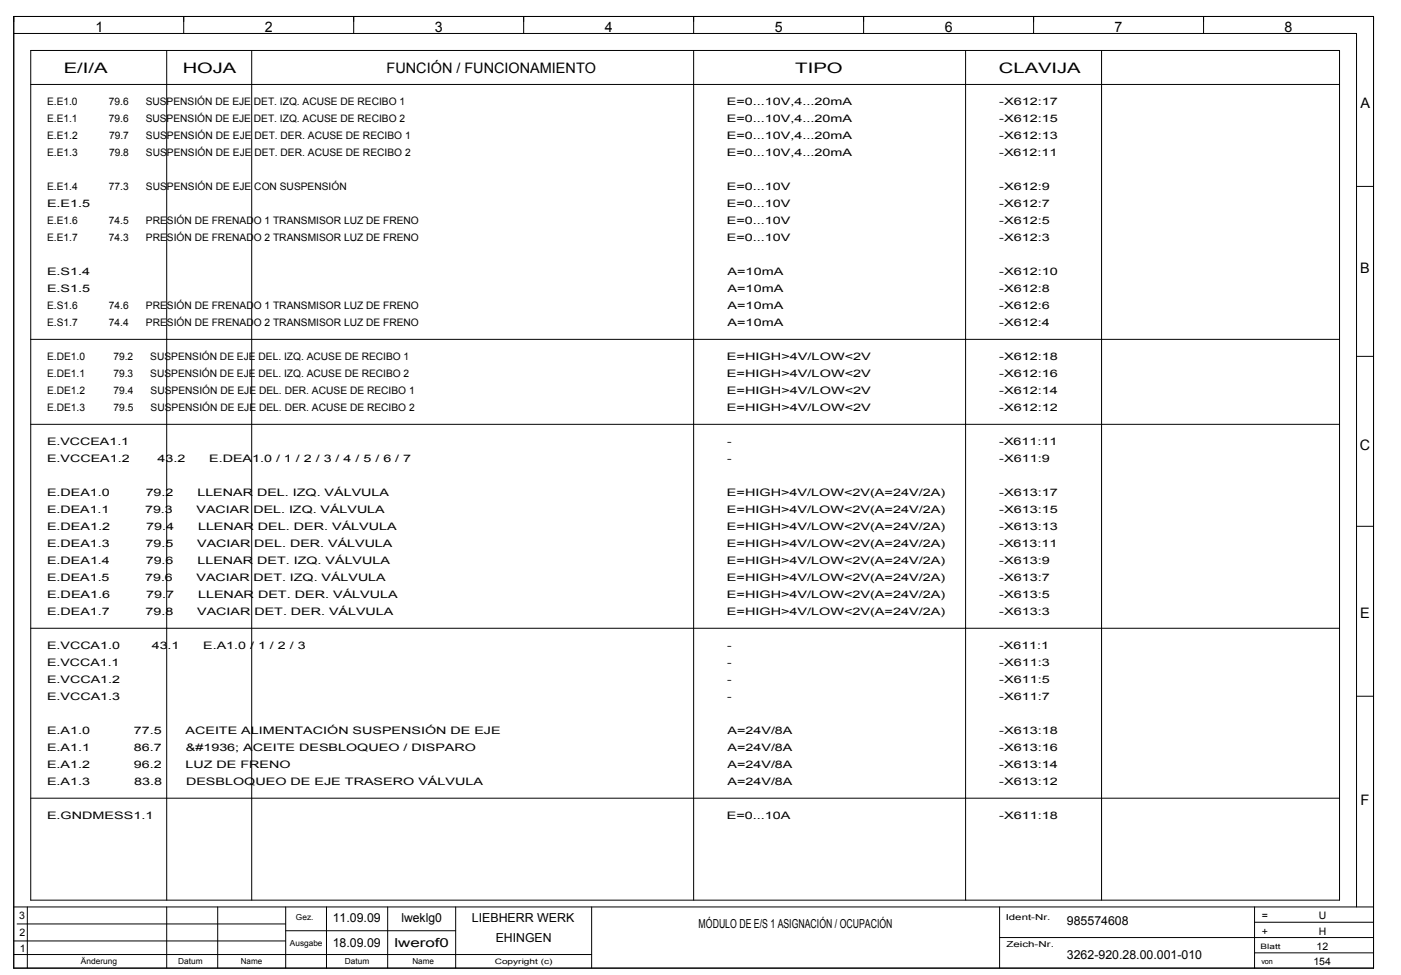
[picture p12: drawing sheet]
<svg xmlns="http://www.w3.org/2000/svg" width="408mm" height="284mm" viewBox="0 0 408 284" stroke-linecap="round" stroke-linejoin="round" font-family="sans-serif">
<defs><g id="words">
<g font-size="4.2">
<text x="27.8" y="9.3">1</text>
<text x="77.1" y="9.3">2</text>
<text x="126.6" y="9.3">3</text>
<text x="176.1" y="9.3">4</text>
<text x="225.6" y="9.3">5</text>
<text x="275.2" y="9.3">6</text>
<text x="324.6" y="9.3">7</text>
<text x="374.1" y="9.3">8</text>
<text x="18.6" y="21.2">E/I/A</text>
<text x="53.2" y="21.2">HOJA</text>
<text x="112.6" y="21.2">FUNCIÓN / FUNCIONAMIENTO</text>
<text x="231.6" y="21.2">TIPO</text>
<text x="290.9" y="21.2">CLAVIJA</text>
<text x="396.2" y="31.6">A</text>
<text x="396.1" y="79.6">B</text>
<text x="396" y="131.1">C</text>
<text x="396.1" y="180.1">E</text>
<text x="396.2" y="234.5">F</text>
</g>
<g font-size="3.6">
<text x="96.9" y="268.5">11.09.09</text>
<text x="116.9" y="268.5">lweklg0</text>
<text x="137.4" y="268.5">LIEBHERR WERK</text>
<text x="310.7" y="269.5">985574608</text>
<text x="96.9" y="275.9">18.09.09</text>
<text x="114.8" y="275.9">lwerof0</text>
<text x="144.3" y="274.4">EHINGEN</text>
<text x="203.5" y="270.4">MÓDULO DE E/S 1 ASIGNACIÓN / OCUPACIÓN</text>
<text x="310.7" y="279.4">3262-920.28.00.001-010</text>
</g>
<g font-size="3">
<text x="13.7" y="30.6">E.E1.0</text>
<text x="13.7" y="35.6">E.E1.1</text>
<text x="31.7" y="30.6">79.6</text>
<text x="31.7" y="35.6">79.6</text>
<text x="42.4" y="30.6">SUSPENSIÓN DE EJE DET. IZQ. ACUSE DE RECIBO 1</text>
<text x="42.4" y="35.6">SUSPENSIÓN DE EJE DET. IZQ. ACUSE DE RECIBO 2</text>
<text x="211.7" y="30.6">E=0...10V,4...20mA</text>
<text x="211.7" y="35.6">E=0...10V,4...20mA</text>
<text x="291" y="30.6">-X612:17</text>
<text x="291" y="35.6">-X612:15</text>
<text x="13.7" y="40.5">E.E1.2</text>
<text x="31.7" y="40.5">79.7</text>
<text x="42.5" y="40.5">SUSPENSIÓN DE EJE DET. DER. ACUSE DE RECIBO 1</text>
<text x="211.7" y="40.5">E=0...10V,4...20mA</text>
<text x="291" y="40.5">-X612:13</text>
<text x="13.7" y="45.5">E.E1.3</text>
<text x="31.7" y="45.5">79.8</text>
<text x="42.5" y="45.5">SUSPENSIÓN DE EJE DET. DER. ACUSE DE RECIBO 2</text>
<text x="211.7" y="45.5">E=0...10V,4...20mA</text>
<text x="291" y="45.5">-X612:11</text>
<text x="13.7" y="55.4">E.E1.4</text>
<text x="31.7" y="55.4">77.3</text>
<text x="42.5" y="55.4">SUSPENSIÓN DE EJE CON SUSPENSIÓN</text>
<text x="211.7" y="55.4">E=0...10V</text>
<text x="291" y="55.4">-X612:9</text>
<text x="13.7" y="60.3">E.E1.5</text>
<text x="13.7" y="65.3">E.E1.6</text>
<text x="31.7" y="65.3">74.5</text>
<text x="42.5" y="65.3">PRESIÓN DE FRENADO 1 TRANSMISOR LUZ DE FRENO</text>
<text x="211.7" y="60.3">E=0...10V</text>
<text x="211.7" y="65.3">E=0...10V</text>
<text x="291" y="60.3">-X612:7</text>
<text x="291" y="65.3">-X612:5</text>
<text x="13.7" y="70.2">E.E1.7</text>
<text x="31.7" y="70.2">74.3</text>
<text x="42.5" y="70.2">PRESIÓN DE FRENADO 2 TRANSMISOR LUZ DE FRENO</text>
<text x="211.7" y="70.2">E=0...10V</text>
<text x="291" y="70.2">-X612:3</text>
<text x="13.7" y="80.1">E.S1.4</text>
<text x="211.9" y="80.1">A=10mA</text>
<text x="291" y="80.1">-X612:10</text>
<text x="13.7" y="85.1">E.S1.5</text>
<text x="211.9" y="85.1">A=10mA</text>
<text x="291" y="85.1">-X612:8</text>
<text x="13.7" y="90">E.S1.6</text>
<text x="13.7" y="95">E.S1.7</text>
<text x="31.7" y="90">74.6</text>
<text x="31.7" y="95">74.4</text>
<text x="42.5" y="90">PRESIÓN DE FRENADO 1 TRANSMISOR LUZ DE FRENO</text>
<text x="42.5" y="95">PRESIÓN DE FRENADO 2 TRANSMISOR LUZ DE FRENO</text>
<text x="211.9" y="90">A=10mA</text>
<text x="211.9" y="95">A=10mA</text>
<text x="291" y="90">-X612:6</text>
<text x="291" y="95">-X612:4</text>
<text x="13.7" y="104.9">E.DE1.0</text>
<text x="33" y="104.9">79.2</text>
<text x="43.8" y="104.9">SUSPENSIÓN DE EJE DEL. IZQ. ACUSE DE RECIBO 1</text>
<text x="211.7" y="104.9">E=HIGH&gt;4V/LOW&lt;2V</text>
<text x="291" y="104.9">-X612:18</text>
<text x="13.7" y="109.8">E.DE1.1</text>
<text x="33" y="109.8">79.3</text>
<text x="43.8" y="109.8">SUSPENSIÓN DE EJE DEL. IZQ. ACUSE DE RECIBO 2</text>
<text x="211.7" y="109.8">E=HIGH&gt;4V/LOW&lt;2V</text>
<text x="291" y="109.8">-X612:16</text>
<text x="13.7" y="114.8">E.DE1.2</text>
<text x="13.7" y="119.7">E.DE1.3</text>
<text x="33.1" y="114.8">79.4</text>
<text x="33.1" y="119.7">79.5</text>
<text x="43.8" y="114.8">SUSPENSIÓN DE EJE DEL. DER. ACUSE DE RECIBO 1</text>
<text x="43.8" y="119.7">SUSPENSIÓN DE EJE DEL. DER. ACUSE DE RECIBO 2</text>
<text x="211.7" y="114.8">E=HIGH&gt;4V/LOW&lt;2V</text>
<text x="211.7" y="119.7">E=HIGH&gt;4V/LOW&lt;2V</text>
<text x="291" y="114.8">-X612:14</text>
<text x="291" y="119.7">-X612:12</text>
<text x="13.7" y="129.6">E.VCCEA1.1</text>
<text x="211.8" y="129.6">-</text>
<text x="291" y="129.6">-X611:11</text>
<text x="13.7" y="134.6">E.VCCEA1.2</text>
<text x="45.9" y="134.6">43.2</text>
<text x="60.9" y="134.6">E.DEA1.0 / 1 / 2 / 3 / 4 / 5 / 6 / 7</text>
<text x="211.8" y="134.6">-</text>
<text x="291" y="134.6">-X611:9</text>
<text x="13.7" y="144.5">E.DEA1.0</text>
<text x="13.7" y="149.4">E.DEA1.1</text>
<text x="42.3" y="149.4">79.3</text>
<text x="42.4" y="144.5">79.2</text>
<text x="57.2" y="149.4">VACIAR DEL. IZQ. VÁLVULA</text>
<text x="57.5" y="144.5">LLENAR DEL. IZQ. VÁLVULA</text>
<text x="211.7" y="144.5">E=HIGH&gt;4V/LOW&lt;2V(A=24V/2A)</text>
<text x="211.7" y="149.4">E=HIGH&gt;4V/LOW&lt;2V(A=24V/2A)</text>
<text x="291" y="144.5">-X613:17</text>
<text x="291" y="149.4">-X613:15</text>
<text x="13.7" y="154.4">E.DEA1.2</text>
<text x="42.5" y="154.4">79.4</text>
<text x="57.7" y="154.4">LLENAR DEL. DER. VÁLVULA</text>
<text x="211.7" y="154.4">E=HIGH&gt;4V/LOW&lt;2V(A=24V/2A)</text>
<text x="291" y="154.4">-X613:13</text>
<text x="13.7" y="159.3">E.DEA1.3</text>
<text x="42.4" y="159.3">79.5</text>
<text x="57.4" y="159.3">VACIAR DEL. DER. VÁLVULA</text>
<text x="211.7" y="159.3">E=HIGH&gt;4V/LOW&lt;2V(A=24V/2A)</text>
<text x="291" y="159.3">-X613:11</text>
<text x="13.7" y="164.3">E.DEA1.4</text>
<text x="42.4" y="164.3">79.6</text>
<text x="57.5" y="164.3">LLENAR DET. IZQ. VÁLVULA</text>
<text x="211.7" y="164.3">E=HIGH&gt;4V/LOW&lt;2V(A=24V/2A)</text>
<text x="291" y="164.3">-X613:9</text>
<text x="13.7" y="169.2">E.DEA1.5</text>
<text x="42.3" y="169.2">79.6</text>
<text x="57.3" y="169.2">VACIAR DET. IZQ. VÁLVULA</text>
<text x="211.7" y="169.2">E=HIGH&gt;4V/LOW&lt;2V(A=24V/2A)</text>
<text x="291" y="169.2">-X613:7</text>
<text x="13.7" y="174.2">E.DEA1.6</text>
<text x="13.7" y="179.1">E.DEA1.7</text>
<text x="42.4" y="179.1">79.8</text>
<text x="42.6" y="174.2">79.7</text>
<text x="57.4" y="179.1">VACIAR DET. DER. VÁLVULA</text>
<text x="57.7" y="174.2">LLENAR DET. DER. VÁLVULA</text>
<text x="211.7" y="174.2">E=HIGH&gt;4V/LOW&lt;2V(A=24V/2A)</text>
<text x="211.7" y="179.1">E=HIGH&gt;4V/LOW&lt;2V(A=24V/2A)</text>
<text x="291" y="174.2">-X613:5</text>
<text x="291" y="179.1">-X613:3</text>
<text x="13.7" y="189">E.VCCA1.0</text>
<text x="44.2" y="189">43.1</text>
<text x="59.2" y="189">E.A1.0 / 1 / 2 / 3</text>
<text x="211.8" y="189">-</text>
<text x="291" y="189">-X611:1</text>
<text x="13.7" y="194">E.VCCA1.1</text>
<text x="211.8" y="194">-</text>
<text x="291" y="194">-X611:3</text>
<text x="13.7" y="198.9">E.VCCA1.2</text>
<text x="13.7" y="203.9">E.VCCA1.3</text>
<text x="211.8" y="198.9">-</text>
<text x="211.8" y="203.9">-</text>
<text x="291" y="198.9">-X611:5</text>
<text x="291" y="203.9">-X611:7</text>
<text x="13.7" y="213.8">E.A1.0</text>
<text x="39" y="213.8">77.5</text>
<text x="54" y="213.8">ACEITE ALIMENTACIÓN SUSPENSIÓN DE EJE</text>
<text x="211.9" y="213.8">A=24V/8A</text>
<text x="291" y="213.8">-X613:18</text>
<text x="13.7" y="218.7">E.A1.1</text>
<text x="39" y="218.7">86.7</text>
<text x="54.1" y="218.7">&amp;#1936; ACEITE DESBLOQUEO / DISPARO</text>
<text x="211.9" y="218.7">A=24V/8A</text>
<text x="291" y="218.7">-X613:16</text>
<text x="13.7" y="223.7">E.A1.2</text>
<text x="39" y="223.7">96.2</text>
<text x="54.1" y="223.7">LUZ DE FRENO</text>
<text x="211.9" y="223.7">A=24V/8A</text>
<text x="291" y="223.7">-X613:14</text>
<text x="13.7" y="228.6">E.A1.3</text>
<text x="39.1" y="228.6">83.8</text>
<text x="54.2" y="228.6">DESBLOQUEO DE EJE TRASERO VÁLVULA</text>
<text x="211.9" y="228.6">A=24V/8A</text>
<text x="291" y="228.6">-X613:12</text>
<text x="13.7" y="238.5">E.GNDMESS1.1</text>
<text x="211.7" y="238.5">E=0...10A</text>
<text x="291" y="238.5">-X611:18</text>
<text x="5.6" y="267.8">3</text>
<text x="367.5" y="267.8">=</text>
<text x="384.1" y="267.8">U</text>
<text x="5.7" y="272.7">2</text>
<text x="367.5" y="272.2">+</text>
<text x="384.1" y="272.2">H</text>
<text x="5.8" y="277.2">1</text>
<text x="382.5" y="281.1">154</text>
<text x="383.4" y="276.7">12</text>
</g>
<g font-size="2.4">
<text x="86.2" y="268">Gez.</text>
<text x="292.9" y="268">Ident-Nr.</text>
<text x="84.4" y="275.5">Ausgabe</text>
<text x="293.1" y="275.9">Zeich-Nr.</text>
<text x="23.5" y="280.9">Änderung</text>
<text x="51.9" y="280.9">Datum</text>
<text x="70.1" y="280.9">Name</text>
<text x="100.4" y="280.9">Datum</text>
<text x="120.1" y="280.9">Name</text>
</g>
<g font-size="2.2">
<text x="144.1" y="280.8">Copyright (c)</text>
<text x="367.1" y="276.4">Blatt</text>
<text x="367.3" y="280.8">von</text>
</g>
</g></defs>
<g fill="none" stroke="#000" stroke-width=".29">
<path d="M4 4.8h396v277.2h-396zM4 9.7h391.1v254.5M9 14.7h381.1v247.5h-381.1zM48.5 14.7v247.5M53.5 4.8v4.9M73.3 14.7v247.5M103 4.8v4.9M152.5 4.8v4.9M202 4.8v4.9M202 14.7v247.5M251.5 4.8v4.9M281.2 14.7v247.5"/>
<path d="M301 4.8v4.9M320.8 14.7v247.5M350.5 4.8v4.9M9 24.6h381.1M395.1 54.3h4.9M9 98.8h381.1M395.1 103.8h4.9M9 123.6h381.1M395.1 153.3h4.9M9 183h381.1M395.1 202.8h4.9M9 232.5h381.1"/>
<path d="M4 278h168.3M4 274.1h79.2M4 264.2h396M5 269.1h78.2M8 264.2v17.8M48.5 264.2v17.8M63.4 264.2v17.8M83.2 264.2v17.8M83.2 271.1h49.5M95.1 264.2v17.8M112.9 264.2v17.8M132.7 264.2v17.8"/>
<path d="M172.3 264.2v17.8M291.1 264.2v17.8M291.1 273.1h108.9M365.4 264.2v17.8M365.4 277.5h34.6M365.4 268.6h34.6"/>
</g>
<use href="#words"/>
</svg>
